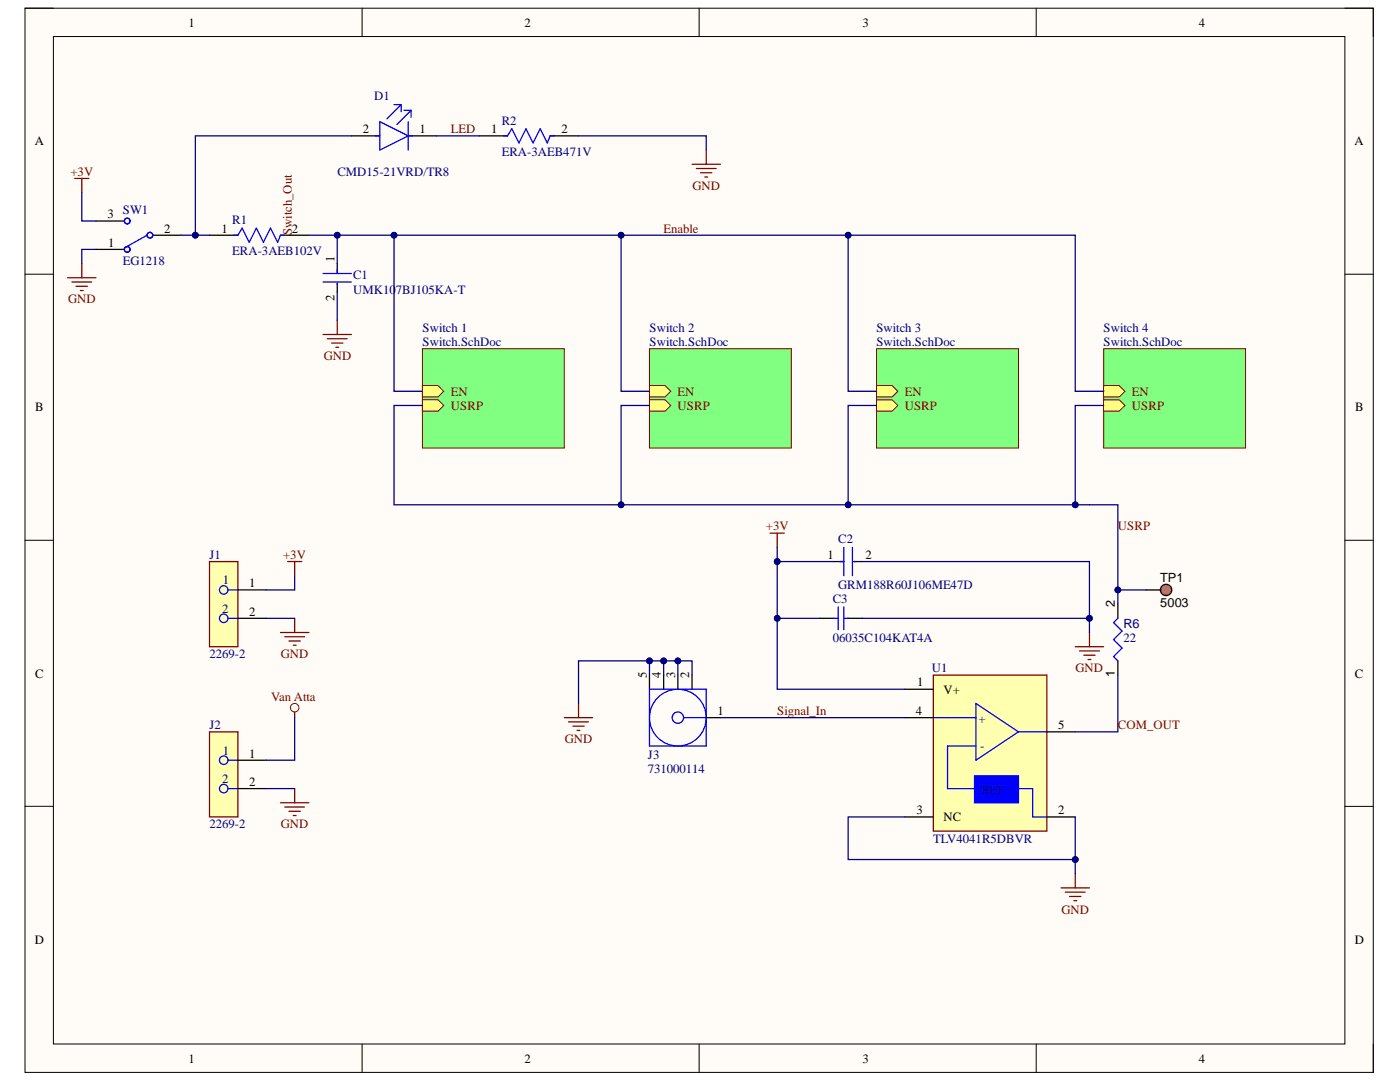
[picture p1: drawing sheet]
<svg xmlns="http://www.w3.org/2000/svg" width="279mm" height="216mm" viewBox="0 0 279 216" stroke-linecap="round" stroke-linejoin="round" font-family="sans-serif">
<defs><g id="words">
<g font-size="2.5">
<text x="37.6" y="5.3">1</text>
<text x="104.7" y="5.3">2</text>
<text x="172.1" y="5.3">3</text>
<text x="239.3" y="5.3">4</text>
<text x="6.9" y="29">A</text>
<text x="72.4" y="26.5">2</text>
<text x="83.7" y="26.5">1</text>
<text x="98" y="26.5">1</text>
<text x="112.1" y="26.5">2</text>
<text x="270.3" y="29">A</text>
<text x="21.5" y="43.5">3</text>
<text x="32.7" y="46.4">2</text>
<text x="44.2" y="46.4">1</text>
<text x="58.3" y="46.4">2</text>
<text x="21.6" y="49.2">1</text>
<text x="66.7" y="52.3" transform="rotate(-90 66.7 52.3)">1</text>
<text x="66.7" y="60" transform="rotate(-90 66.7 60)">2</text>
<text x="7" y="82.1">B</text>
<text x="270.5" y="82.1">B</text>
<text x="165.2" y="111.5">1</text>
<text x="172.7" y="111.5">2</text>
<text x="49.7" y="117.2">1</text>
<text x="231.6" y="116.1">TP1</text>
<text x="49.7" y="122.8">2</text>
<text x="222.5" y="121.1" transform="rotate(-90 222.5 121.1)">2</text>
<text x="231.6" y="121.2">5003</text>
<text x="7" y="135.2">C</text>
<text x="129.1" y="135.3" transform="rotate(-90 129.1 135.3)">5</text>
<text x="131.9" y="135.3" transform="rotate(-90 131.9 135.3)">4</text>
<text x="134.7" y="135.3" transform="rotate(-90 134.7 135.3)">3</text>
<text x="137.5" y="135.3" transform="rotate(-90 137.5 135.3)">2</text>
<text x="183" y="137">1</text>
<text x="222.5" y="135.1" transform="rotate(-90 222.5 135.1)">1</text>
<text x="270.4" y="135.2">C</text>
<text x="143.2" y="142.6">1</text>
<text x="182.8" y="142.6">4</text>
<text x="188.3" y="138.4">V+</text>
<text x="211.2" y="145.5">5</text>
<text x="49.7" y="151.2">1</text>
<text x="49.7" y="156.8">2</text>
<text x="182.9" y="162.5">3</text>
<text x="188.3" y="163.8">NC</text>
<text x="211.2" y="162.5">2</text>
<text x="6.9" y="188.3">D</text>
<text x="270.4" y="188.3">D</text>
<text x="37.6" y="212">1</text>
<text x="104.7" y="212">2</text>
<text x="172.1" y="212">3</text>
<text x="239.3" y="212">4</text>
</g>
<g font-size="2.5" fill="#000080">
<text x="74.7" y="20">D1</text>
<text x="100.1" y="24.9">R2</text>
<text x="67.3" y="35.1">CMD15-21VRD/TR8</text>
<text x="100.1" y="31.1">ERA-3AEB471V</text>
<text x="24.5" y="42.7">SW1</text>
<text x="46.3" y="44.6">R1</text>
<text x="24.5" y="52.9">EG1218</text>
<text x="46.3" y="50.9">ERA-3AEB102V</text>
<text x="70.5" y="55.7">C1</text>
<text x="70.5" y="58.6">UMK107BJ105KA-T</text>
<text x="84.3" y="66.2">Switch 1</text>
<text x="84.3" y="69">Switch.SchDoc</text>
<text x="129.7" y="66.2">Switch 2</text>
<text x="129.7" y="69">Switch.SchDoc</text>
<text x="174.9" y="66.2">Switch 3</text>
<text x="174.9" y="69">Switch.SchDoc</text>
<text x="220.2" y="66.2">Switch 4</text>
<text x="220.2" y="69">Switch.SchDoc</text>
<text x="41.8" y="111.5">J1</text>
<text x="167.3" y="108.4">C2</text>
<text x="44.5" y="116.6">1</text>
<text x="167.3" y="117.4">GRM188R60J106ME47D</text>
<text x="44.3" y="122.3">2</text>
<text x="166.2" y="120.3">C3</text>
<text x="224.2" y="125.4">R6</text>
<text x="41.8" y="131.3">2269-2</text>
<text x="166.2" y="128.2">06035C104KAT4A</text>
<text x="224.2" y="128.2">22</text>
<text x="186" y="134.2">U1</text>
<text x="41.8" y="145.5">J2</text>
<text x="195.3" y="144.3">+</text>
<text x="195.6" y="149.7">-</text>
<text x="44.5" y="150.6">1</text>
<text x="129.3" y="151.4">J3</text>
<text x="129.3" y="154.2">731000114</text>
<text x="44.3" y="156.2">2</text>
<text x="195.9" y="158.5">REF</text>
<text x="41.8" y="165.3">2269-2</text>
<text x="186.2" y="168.2">TLV4041R5DBVR</text>
</g>
<g font-size="2.5" fill="#800000">
<text x="90" y="26.5">LED</text>
<text x="14" y="35.1">+3V</text>
<text x="138.2" y="37.9">GND</text>
<text x="58.3" y="46.9" transform="rotate(-90 58.3 46.9)">Switch_Out</text>
<text x="132.4" y="46.4">Enable</text>
<text x="13.6" y="60.5">GND</text>
<text x="64.6" y="71.9">GND</text>
<text x="90" y="81.8">USRP</text>
<text x="90" y="79">EN</text>
<text x="135.2" y="81.8">USRP</text>
<text x="135.2" y="79">EN</text>
<text x="180.6" y="81.8">USRP</text>
<text x="180.6" y="79">EN</text>
<text x="225.9" y="81.8">USRP</text>
<text x="225.9" y="79">EN</text>
<text x="152.8" y="105.8">+3V</text>
<text x="223.1" y="105.8">USRP</text>
<text x="56.5" y="111.5">+3V</text>
<text x="56.1" y="131.3">GND</text>
<text x="214.7" y="134.2">GND</text>
<text x="54.1" y="139.8">Van Atta</text>
<text x="155.1" y="142.6">Signal_In</text>
<text x="112.7" y="148.3">GND</text>
<text x="223.1" y="145.5">COM_OUT</text>
<text x="56.1" y="165.3">GND</text>
<text x="211.9" y="182.3">GND</text>
</g>
</g></defs>
<path d="M5 1.6h269.1v212.4h-269.1z" fill-rule="evenodd" fill="#fffcf8"/>
<path d="M5 1.6h269.1v212.4h-269.1z" fill="none" stroke="#000" stroke-width=".2"/>
<path d="M10.7 7.3h257.7v201h-257.7z" fill-rule="evenodd" fill="#fffcf8"/>
<g fill="none" stroke="#000" stroke-width=".2">
<path d="M5 1.6h5.7M10.7 7.3h257.7v201h-257.7zM72.3 1.6v5.7M139.5 1.6v5.7M206.8 1.6v5.7M268.4 1.6h5.7v5.7M5 54.7h5.7M268.4 54.7h5.7M5 107.8h5.7M268.4 107.8h5.7M5 160.9h5.7M268.4 160.9h5.7"/>
<path d="M72.3 208.3v5.7M139.5 208.3v5.7M206.8 208.3v5.7M274.1 208.3v5.7"/>
</g>
<path d="M84.3 69.6h28.3v19.8h-28.3z" fill-rule="evenodd" fill="#80ff80"/>
<path d="M84.3 69.6h28.3v19.8h-28.3z" fill="none" stroke="#800000" stroke-width=".2"/>
<path d="M84.3 79.8h3.1l1.1 1.1-1.1 1.1h-3.1z" fill-rule="evenodd" fill="#ffff80"/>
<path d="M84.3 79.8h3.1l1.1 1.1-1.1 1.1h-3.1z" fill="none" stroke="#800000" stroke-width=".2"/>
<path d="M84.3 76.9h3.1l1.1 1.2-1.1 1.1h-3.1z" fill-rule="evenodd" fill="#ffff80"/>
<path d="M84.3 76.9h3.1l1.1 1.2-1.1 1.1h-3.1z" fill="none" stroke="#800000" stroke-width=".2"/>
<path d="M129.6 69.6h28.3v19.8h-28.3z" fill-rule="evenodd" fill="#80ff80"/>
<path d="M129.6 69.6h28.3v19.8h-28.3z" fill="none" stroke="#800000" stroke-width=".2"/>
<path d="M129.6 79.8h3.1l1.2 1.1-1.2 1.1h-3.1z" fill-rule="evenodd" fill="#ffff80"/>
<path d="M129.6 79.8h3.1l1.2 1.1-1.2 1.1h-3.1z" fill="none" stroke="#800000" stroke-width=".2"/>
<path d="M129.6 76.9h3.1l1.2 1.2-1.2 1.1h-3.1z" fill-rule="evenodd" fill="#ffff80"/>
<path d="M129.6 76.9h3.1l1.2 1.2-1.2 1.1h-3.1z" fill="none" stroke="#800000" stroke-width=".2"/>
<path d="M174.9 69.6h28.4v19.8h-28.4z" fill-rule="evenodd" fill="#80ff80"/>
<path d="M174.9 69.6h28.4v19.8h-28.4z" fill="none" stroke="#800000" stroke-width=".2"/>
<path d="M174.9 79.8h3.2l1.1 1.1-1.1 1.1h-3.2z" fill-rule="evenodd" fill="#ffff80"/>
<path d="M174.9 79.8h3.2l1.1 1.1-1.1 1.1h-3.2z" fill="none" stroke="#800000" stroke-width=".2"/>
<path d="M174.9 76.9h3.2l1.1 1.2-1.1 1.1h-3.2z" fill-rule="evenodd" fill="#ffff80"/>
<path d="M174.9 76.9h3.2l1.1 1.2-1.1 1.1h-3.2z" fill="none" stroke="#800000" stroke-width=".2"/>
<path d="M220.3 69.6h28.3v19.8h-28.3z" fill-rule="evenodd" fill="#80ff80"/>
<path d="M220.3 69.6h28.3v19.8h-28.3z" fill="none" stroke="#800000" stroke-width=".2"/>
<path d="M220.3 79.8h3.1l1.1 1.1-1.1 1.1h-3.1z" fill-rule="evenodd" fill="#ffff80"/>
<path d="M220.3 79.8h3.1l1.1 1.1-1.1 1.1h-3.1z" fill="none" stroke="#800000" stroke-width=".2"/>
<path d="M220.3 76.9h3.1l1.1 1.2-1.1 1.1h-3.1z" fill-rule="evenodd" fill="#ffff80"/>
<path d="M220.3 76.9h3.1l1.1 1.2-1.1 1.1h-3.1z" fill="none" stroke="#800000" stroke-width=".2"/>
<path d="M41.8 112.1h5.7v16.9h-5.7z" fill-rule="evenodd" fill="#ffffb0"/>
<g fill="none" stroke="#800000" stroke-width=".25">
<path d="M14.9 35.6h2.8M16.3 35.6v2.8M13.5 55.4h5.7M14.3 56.3h4M15.2 57.1h2.3M16 58h.6M16.3 52.6v2.8M41.8 112.1h5.7v16.9h-5.7zM57.4 112.1h2.8M58.8 112.1v2.8M153.7 106.4h2.8M155.1 106.4v2.8"/>
<path d="M56 126.2h5.6M56.8 127.1h4M57.7 127.9h2.2M58.5 128.8h.6M58.8 123.4v2.8M211.8 177.2h5.6M212.6 178h4M213.5 178.9h2.2M214.3 179.7h.6M214.6 174.3v2.9"/>
</g>
<g fill="none" stroke="#00f" stroke-width=".25">
<path d="M29.4 46.9l-4.6 2.6M45.5 117.7h2M45.5 123.4h2M129.6 137.5h11.3v11.4h-11.3zM136.4 143.2h4.5"/>
<circle cx="25.4" cy="44.1" r=".57"/>
<circle cx="25.4" cy="49.8" r=".57"/>
<circle cx="29.9" cy="46.9" r=".57"/>
<circle cx="44.6" cy="117.7" r=".85"/>
<circle cx="44.6" cy="123.4" r=".85"/>
<circle cx="135.3" cy="143.2" r="5.7"/>
<circle cx="135.3" cy="143.2" r="1.13"/>
</g>
<path d="M19.2 49.8h5.6M19.2 44.1h5.6M30.5 46.9h5.7M47.5 117.7h5.6M47.5 123.4h5.6M129.6 134.7v2.8M132.5 134.7v2.8M135.3 134.7v2.8M138.1 134.7v2.8M140.9 143.2h2.9" fill="none" stroke="#000" stroke-width=".25"/>
<path d="M186.3 134.7h22.6v31.1h-22.6z" fill-rule="evenodd" fill="#ffffb0"/>
<path d="M186.3 134.7h22.6v31.1h-22.6z" fill="none" stroke="#800000" stroke-width=".25"/>
<path d="M194.8 140.4l8.5 5.6-8.5 5.7z" fill="none" stroke="#00f" stroke-width=".25"/>
<path d="M194.5 154.8h8.8v5.4h-8.8z" fill-rule="evenodd" fill="#00f"/>
<path d="M186.3 143.2h8.5M194.5 154.8h8.8v5.4h-8.8zM194.8 148.9h-5.7v8.5h5.7M203.3 157.4h2.8v5.6h2.8M203.3 146h5.6" fill="none" stroke="#00f" stroke-width=".25"/>
<path d="M180.6 137.5h5.7M180.6 143.2h5.7M208.9 146h5.7M180.6 163h5.7M208.9 163h5.7" fill="none" stroke="#000" stroke-width=".25"/>
<g fill="none" stroke="#800000" stroke-width=".25">
<path d="M64.5 66.7h5.6M65.3 67.6h4M66.2 68.4h2.2M67 69.3h.6M67.3 63.9v2.8M214.6 129h5.7M215.4 129.9h4M216.3 130.7h2.3M217.1 131.6h.6M217.4 126.2v2.8M112.6 143.2h5.7M113.5 144h3.9"/>
<path d="M114.3 144.9h2.3M115.2 145.7h.5M115.5 140.4v2.8"/>
</g>
<circle cx="232.7" cy="117.7" r="1.13" fill="#fd8300"/>
<g fill="none" stroke="#000" stroke-width=".25">
<path d="M70.1 27.1h5.7M81.5 27.1h5.6M228.7 117.7h2.9"/>
<circle cx="232.7" cy="117.7" r="1.13"/>
</g>
<circle cx="58.8" cy="141.2" r=".85" fill="none" stroke="#800000" stroke-width=".2"/>
<path d="M138.1 32.8h5.7M139 33.6h3.9M139.8 34.5h2.3M140.7 35.3h.5M140.9 29.9v2.9M58.8 142.1v1.1" fill="none" stroke="#800000" stroke-width=".25"/>
<path d="M74.9 27.1h.9M75.8 24.3l5.7 2.8-5.7 2.8zM78.6 20.9h1.5M80.1 20.9l-2.9 2.8M80.1 20.9v1.4M80.6 22h1.4M81.5 24.3v5.6M81.5 27.1h.8M82 22l-2.8 2.8M82 22v1.4" fill="none" stroke="#00f" stroke-width=".25"/>
<path d="M41.8 146h5.7v17h-5.7z" fill-rule="evenodd" fill="#ffffb0"/>
<path d="M41.8 146h5.7v17h-5.7zM58.8 157.4v2.8M56 160.2h5.6M56.8 161h4M57.7 161.9h2.2M58.5 162.7h.6" fill="none" stroke="#800000" stroke-width=".25"/>
<g fill="none" stroke="#00f" stroke-width=".25">
<path d="M100.4 27.1h.9l.8-1.4 1.5 2.8 1.4-2.8 1.4 2.8 1.4-2.8 1.4 2.8 .6-1.4h.8M46.6 46.9h.9l.8-1.4 1.4 2.8 1.5-2.8 1.4 2.8 1.4-2.8 1.4 2.8 .6-1.4h.8M64.5 54.6h5.6M64.5 56.3h5.6M67.3 53.7v.9M67.3 56.6v.2M167.6 112.1h.8M168.4 109.2v5.7M170.1 109.2v5.7M170.4 112.1h.3M166.4 123.4h.9M167.3 121.1v4.5"/>
<path d="M168.4 121.1v4.5M168.4 123.4h.9M223.1 123.4l-.9 .8 1.7 1.7-1.7 1.7 1.7 1.7-1.7 1.7 .9 .9M45.5 151.7h2M45.5 157.4h2"/>
<circle cx="44.6" cy="151.7" r=".85"/>
<circle cx="44.6" cy="157.4" r=".85"/>
</g>
<g fill="none" stroke="#000" stroke-width=".25">
<path d="M95.6 27.1h5.7M109.8 27.1h5.7M41.8 46.9h5.7M56 46.9h5.6M67.3 52.6v2M67.3 56.6v1.7M166.4 112.1h2M170.4 112.1h1.7M163.6 123.4h2.8M169.3 123.4h2.8M223.1 120.6v2.8M223.1 131.9v2.8"/>
<path d="M47.5 151.7h5.6M47.5 157.4h5.6"/>
</g>
<path d="M124 46.9h45.3v31.2h5.6M58.8 114.9v2.8h-5.7M53.1 123.4h5.7" fill="none" stroke="#000080" stroke-width=".25"/>
<circle cx="124" cy="46.9" r=".57" fill="#000080"/>
<circle cx="124" cy="46.9" r=".57" fill="none" stroke="#000080" stroke-width=".2"/>
<circle cx="169.3" cy="46.9" r=".57" fill="#000080"/>
<circle cx="169.3" cy="46.9" r=".57" fill="none" stroke="#000080" stroke-width=".2"/>
<path d="M169.3 46.9h45.3v31.2h5.7" fill="none" stroke="#000080" stroke-width=".25"/>
<circle cx="169.3" cy="46.9" r=".57" fill="#000080"/>
<circle cx="169.3" cy="46.9" r=".57" fill="none" stroke="#000080" stroke-width=".2"/>
<path d="M180.6 163h-11.3v8.5h45.3" fill="none" stroke="#000080" stroke-width=".25"/>
<circle cx="214.6" cy="171.5" r=".57" fill="#000080"/>
<circle cx="214.6" cy="171.5" r=".57" fill="none" stroke="#000080" stroke-width=".2"/>
<path d="M143.8 143.2h36.8M214.6 163v11.3" fill="none" stroke="#000080" stroke-width=".25"/>
<circle cx="214.6" cy="171.5" r=".57" fill="#000080"/>
<circle cx="214.6" cy="171.5" r=".57" fill="none" stroke="#000080" stroke-width=".2"/>
<path d="M129.6 131.9v2.8" fill="none" stroke="#000080" stroke-width=".25"/>
<circle cx="129.6" cy="131.9" r=".57" fill="#000080"/>
<circle cx="129.6" cy="131.9" r=".57" fill="none" stroke="#000080" stroke-width=".2"/>
<path d="M132.5 131.9v2.8" fill="none" stroke="#000080" stroke-width=".25"/>
<circle cx="132.4" cy="131.9" r=".57" fill="#000080"/>
<circle cx="132.4" cy="131.9" r=".57" fill="none" stroke="#000080" stroke-width=".2"/>
<path d="M135.3 131.9v2.8" fill="none" stroke="#000080" stroke-width=".25"/>
<circle cx="135.3" cy="131.9" r=".57" fill="#000080"/>
<circle cx="135.3" cy="131.9" r=".57" fill="none" stroke="#000080" stroke-width=".2"/>
<path d="M138.1 134.7v-2.8h-22.6v8.5" fill="none" stroke="#000080" stroke-width=".25"/>
<circle cx="135.3" cy="131.9" r=".57" fill="#000080"/>
<circle cx="135.3" cy="131.9" r=".57" fill="none" stroke="#000080" stroke-width=".2"/>
<circle cx="132.4" cy="131.9" r=".57" fill="#000080"/>
<circle cx="132.4" cy="131.9" r=".57" fill="none" stroke="#000080" stroke-width=".2"/>
<circle cx="129.6" cy="131.9" r=".57" fill="#000080"/>
<circle cx="129.6" cy="131.9" r=".57" fill="none" stroke="#000080" stroke-width=".2"/>
<path d="M129.6 80.9h-5.6v19.8h45.3" fill="none" stroke="#000080" stroke-width=".25"/>
<circle cx="169.3" cy="100.7" r=".57" fill="#000080"/>
<circle cx="169.3" cy="100.7" r=".57" fill="none" stroke="#000080" stroke-width=".2"/>
<circle cx="124" cy="100.7" r=".57" fill="#000080"/>
<circle cx="124" cy="100.7" r=".57" fill="none" stroke="#000080" stroke-width=".2"/>
<path d="M84.3 80.9h-5.7v19.8h45.4" fill="none" stroke="#000080" stroke-width=".25"/>
<circle cx="124" cy="100.7" r=".57" fill="#000080"/>
<circle cx="124" cy="100.7" r=".57" fill="none" stroke="#000080" stroke-width=".2"/>
<path d="M16.3 38.4v5.7h2.9M19.2 49.8h-2.9v2.8M84.3 78.1h-5.7v-31.2h45.4v31.2h5.6" fill="none" stroke="#000080" stroke-width=".25"/>
<circle cx="78.6" cy="46.9" r=".57" fill="#000080"/>
<circle cx="78.6" cy="46.9" r=".57" fill="none" stroke="#000080" stroke-width=".2"/>
<circle cx="124" cy="46.9" r=".57" fill="#000080"/>
<circle cx="124" cy="46.9" r=".57" fill="none" stroke="#000080" stroke-width=".2"/>
<path d="M70.1 27.1h-31.1v19.8" fill="none" stroke="#000080" stroke-width=".25"/>
<circle cx="39" cy="46.9" r=".57" fill="#000080"/>
<circle cx="39" cy="46.9" r=".57" fill="none" stroke="#000080" stroke-width=".2"/>
<path d="M36.2 46.9h5.6M67.3 58.3v5.6M53.1 157.4h5.7M58.8 143.2v8.5h-5.7" fill="none" stroke="#000080" stroke-width=".25"/>
<circle cx="39" cy="46.9" r=".57" fill="#000080"/>
<circle cx="39" cy="46.9" r=".57" fill="none" stroke="#000080" stroke-width=".2"/>
<path d="M67.3 46.9v5.7" fill="none" stroke="#000080" stroke-width=".25"/>
<circle cx="67.3" cy="46.9" r=".57" fill="#000080"/>
<circle cx="67.3" cy="46.9" r=".57" fill="none" stroke="#000080" stroke-width=".2"/>
<path d="M87.1 27.1h8.5M61.6 46.9h17" fill="none" stroke="#000080" stroke-width=".25"/>
<circle cx="67.3" cy="46.9" r=".57" fill="#000080"/>
<circle cx="67.3" cy="46.9" r=".57" fill="none" stroke="#000080" stroke-width=".2"/>
<circle cx="78.6" cy="46.9" r=".57" fill="#000080"/>
<circle cx="78.6" cy="46.9" r=".57" fill="none" stroke="#000080" stroke-width=".2"/>
<path d="M115.5 27.1h25.4v2.8M155.1 109.2v2.9" fill="none" stroke="#000080" stroke-width=".25"/>
<circle cx="155.1" cy="112.1" r=".57" fill="#000080"/>
<circle cx="155.1" cy="112.1" r=".57" fill="none" stroke="#000080" stroke-width=".2"/>
<path d="M155.1 123.4h8.5" fill="none" stroke="#000080" stroke-width=".25"/>
<circle cx="155.1" cy="123.4" r=".57" fill="#000080"/>
<circle cx="155.1" cy="123.4" r=".57" fill="none" stroke="#000080" stroke-width=".2"/>
<path d="M172.1 123.4h45.3" fill="none" stroke="#000080" stroke-width=".25"/>
<circle cx="217.4" cy="123.4" r=".57" fill="#000080"/>
<circle cx="217.4" cy="123.4" r=".57" fill="none" stroke="#000080" stroke-width=".2"/>
<path d="M166.4 112.1h-11.3v25.4h25.5" fill="none" stroke="#000080" stroke-width=".25"/>
<circle cx="155.1" cy="123.4" r=".57" fill="#000080"/>
<circle cx="155.1" cy="123.4" r=".57" fill="none" stroke="#000080" stroke-width=".2"/>
<circle cx="155.1" cy="112.1" r=".57" fill="#000080"/>
<circle cx="155.1" cy="112.1" r=".57" fill="none" stroke="#000080" stroke-width=".2"/>
<path d="M172.1 112.1h45.3v14.1" fill="none" stroke="#000080" stroke-width=".25"/>
<circle cx="217.4" cy="123.4" r=".57" fill="#000080"/>
<circle cx="217.4" cy="123.4" r=".57" fill="none" stroke="#000080" stroke-width=".2"/>
<path d="M223.1 117.7h5.6M223.1 134.7v11.3h-8.5" fill="none" stroke="#000080" stroke-width=".25"/>
<circle cx="223.1" cy="117.7" r=".57" fill="#000080"/>
<circle cx="223.1" cy="117.7" r=".57" fill="none" stroke="#000080" stroke-width=".2"/>
<path d="M174.9 80.9h-5.6v19.8h45.3" fill="none" stroke="#000080" stroke-width=".25"/>
<circle cx="169.3" cy="100.7" r=".57" fill="#000080"/>
<circle cx="169.3" cy="100.7" r=".57" fill="none" stroke="#000080" stroke-width=".2"/>
<circle cx="214.6" cy="100.7" r=".57" fill="#000080"/>
<circle cx="214.6" cy="100.7" r=".57" fill="none" stroke="#000080" stroke-width=".2"/>
<path d="M217.4 100.7h5.7v19.9" fill="none" stroke="#000080" stroke-width=".25"/>
<circle cx="223.1" cy="117.7" r=".57" fill="#000080"/>
<circle cx="223.1" cy="117.7" r=".57" fill="none" stroke="#000080" stroke-width=".2"/>
<path d="M220.3 80.9h-5.7v19.8h2.8" fill="none" stroke="#000080" stroke-width=".25"/>
<circle cx="214.6" cy="100.7" r=".57" fill="#000080"/>
<circle cx="214.6" cy="100.7" r=".57" fill="none" stroke="#000080" stroke-width=".2"/>
<use href="#words"/>
</svg>
